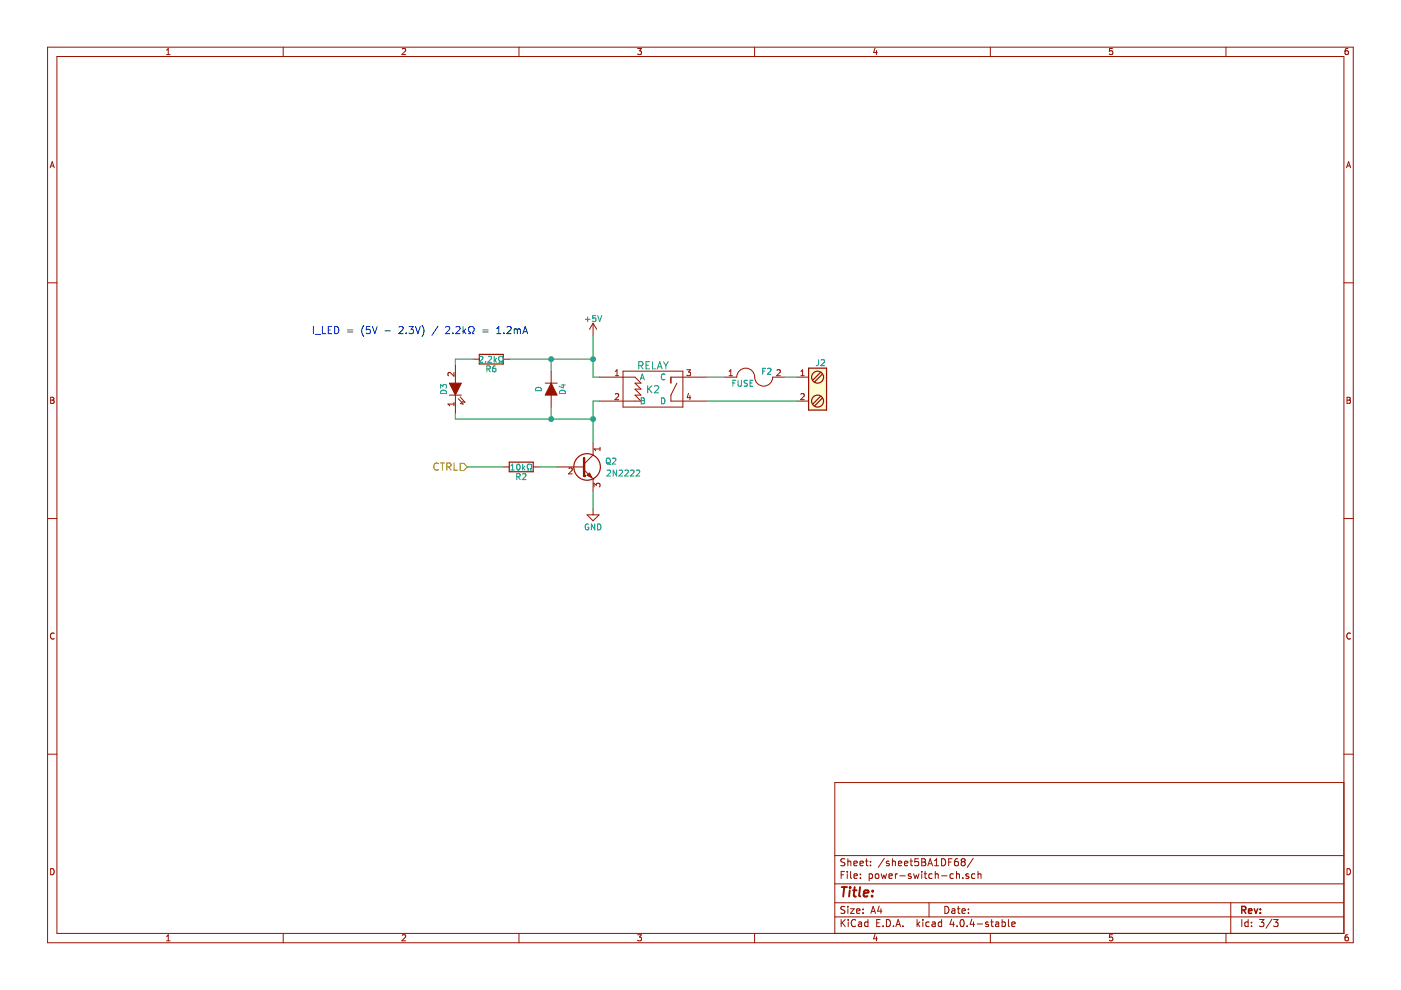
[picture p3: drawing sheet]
<svg xmlns="http://www.w3.org/2000/svg" width="297mm" height="210mm" viewBox="0 0 297 210" stroke-linecap="round" stroke-linejoin="round" font-family="sans-serif">
<circle cx="124.5" cy="99" r="2.82" fill="none" stroke="#981200" stroke-width=".25"/>
<path d="M123.8 99.6l1.9 1.9M125.7 96.5l-1.9 1.9M125.7 101.5h.1" fill="none" stroke="#981200" stroke-width=".21"/>
<path d="M123.8 97.1v3.8" fill="none" stroke="#981200" stroke-width=".51"/>
<circle cx="123.8" cy="100.9" r=".25" fill="#981200"/>
<g fill="#981200" stroke="#981200" stroke-width=".21">
<path d="M116.9 81.2l1.2 2.6h-2.5z"/>
<path d="M95.3 81.2h2.5l-1.2 2.6z"/>
<path d="M124.5 100.8l.5-.5 .5 1z" fill-rule="evenodd"/>
</g>
<g fill="none" stroke="#981200" stroke-width=".21">
<path d="M10.1 10h276.8v189.9h-276.8zM12.1 12h272.8v185.9h-272.8zM35.3 11.6h.8M35.3 10.6l.4-.3v1.3M60 10v2M85.3 10.4l.5-.1 .2 .3-.8 1h.8M110 10v2M135.2 10.3h.8l-.4 .5h.3l.1 .2-.1 .4-.2 .2-.5-.2M160 10v2M185.5 10.2l-.3 .9h.8M185.8 10.7v.9M210 10v2"/>
<path d="M235.9 10.3h-.6l-.1 .6 .6-.1 .1 .5-.2 .3-.5-.2M259.9 10v2M285.8 10.3h-.4l-.2 .3v.7l.2 .3 .4-.2 .1-.4-.1-.2h-.4l-.2 .2M10.6 35.6l.5-1.3 .4 1.3M10.8 35.2h.6M285.5 35.6l.4-1.3 .5 1.3M285.6 35.2h.6M10.1 60h2M284.9 60h2M96.2 79v.8l-.9-.8-.3 .2 .1 .5M96.6 77.4v3.8M100.4 76.2h1.2"/>
<path d="M106.7 76.2h1.3M116.9 78.7v2.5M125.7 68.5v2.6M125.7 68.5l-.7 1.3M125.7 68.5l.8 1.3M127 80h7.6l1.3 1.2h-1.3l1.3 1.3h-1.3l1.3 1.3h-1.3l1.3 1.2h-8.9M130.5 79.7h.7M130.5 78.7l.3-.3v1.3M132.1 78.7h12.7v7.6h-12.7zM145.6 78.4h.8l-.4 .5 .4 .1v.5l-.2 .2-.6-.2M149.9 80h-7.7v1.2M153.7 80h2.5a1.9 1.9 0 0 1 1.9-1.9 1.9 1.9 0 0 1 1.9 1.9 1.9 1.9 0 0 0 1.9 1.9 1.9 1.9 0 0 0 1.9-1.9h2.6"/>
<path d="M154.6 79.7h.7M154.6 78.7l.3-.3v1.3M164.7 78.5l.5-.1 .2 .3-.7 1h.7M168.9 80h2.5M169.8 79.7h.7M169.8 78.7l.4-.3v1.3M10.7 84.2h.5l.2 .3-.2 .3 .3 .3-.2 .4h-.6zM10.7 84.8h.5M95.3 83.8h2.5M96.2 85.3v.7M96.2 85.7h-1.2l.3 .3M96.6 83.8v3.8"/>
<path d="M97.2 84.5l1 1.2-.6-.2M97.6 84.2l1 1.1-.7-.1M106.7 99h1.3M113.1 99h1.2M115.6 81.2h2.5M116.9 83.8v2.5M118.1 99h5.7M120.6 99.3l.5-.1 .2 .4-.8 .9h.8M125.7 93.9v2.6M127.2 94.8v.8M127.2 95.2h-1.3l.4 .4M130.5 83.6l.4-.1 .3 .3-.8 .9h.8"/>
<path d="M143.5 81.2l-1.3 2.6v1.2h7.7M146 83.4l-.3 .9h.8M146.3 83.9v.8M168.9 85h2.5M169.8 83.6l.5-.1 .2 .3-.8 .9h.8M285.6 84.2h.4l.3 .3-.3 .3 .3 .3-.2 .4h-.5zM285.6 84.8h.4M10.1 109.9h2M124.5 109.2h2.5l-1.3 1.2zM125.7 101.5v2.6M125.7 107.9v1.3M125.9 103.2v-.7l.5 .4 .1-.4h.6l.1 .2-.1 .5"/>
<path d="M284.9 109.9h2M11.5 134.3a.58 .58 0 0 0-.8 .5 .58 .58 0 0 0 .8 .6M286.3 134.3a.58 .58 0 0 0-.8 .5 .58 .58 0 0 0 .8 .6M10.1 159.9h2M284.9 159.9h2M284.9 165.9h-107.9v32M10.7 184.2a.65 .65 0 0 1 .8 .6 .65 .65 0 0 1-.8 .7zM35.3 198.5l.4-.3v1.3M35.3 199.5h.8M60 197.9v2M85.3 198.3l.5-.1 .2 .3-.8 1h.8M110 197.9v2"/>
<path d="M135.2 198.2h.8l-.4 .5h.3l.1 .2-.1 .5-.2 .1-.5-.1M160 197.9v2M177 194.4h107.9M177 191.4h107.9M177 187.4h107.9M177 181.4h107.9M178.3 185.5h.6M178.3 195v1.5M178.5 195.6l.7 .9M179.1 184.8h-.8v1.5M179.1 192.2h-.6l-.2 .2v.4l.8 .3v.4l-.2 .2-.6-.1M179.1 182.1h-.6l-.2 .2v.3l.8 .4v.4l-.2 .2-.6-.1"/>
<path d="M179.2 195l-.9 .8M179.6 184.8v.1M179.6 185.3v1M179.8 182.1v1.5M179.8 192.2v.1M179.8 192.7v1M179.8 182.7l.2-.1h.3l.1 1M179.8 195v.1M179.8 195.5v1M180.3 192.7h.8l-.8 1h.8M180.3 184.8v1.3l.3 .2M181 183.1l.7-.2v-.3h-.4l-.3 .2 .1 .7h.6"/>
<path d="M181.1 185.8l.7-.2-.1-.3h-.4l-.2 .2v.7h.6M181.4 195.1a.71 .71 0 0 0-1 .5 .71 .71 0 0 0 .7 .9l.3-.2M181.6 193.2l.7-.2v-.2l-.5-.1-.2 .2 .1 .7h.6M182 195.5h.6l.1 1M182.3 183.1l.7-.2v-.3h-.4l-.3 .2 .1 .7h.6M182.4 186.1v.2M182.4 185.3v.2M182.7 195.8l-.7 .3 .2 .4 .5-.1M183 193.5v.2M183 192.8v.1M183.5 182.6h.6M183.7 182.1v1.3l.4 .2"/>
<path d="M184 195.5h-.4l-.3 .2 .1 .6 .2 .2 .4-.1M184 195v1.5M184.3 185.3h.4l.3 .2-.1 .7h-.6M184.3 185.3v1.5M184.6 182.6v.2M184.6 183.4v.2M184.6 193.7l.5-1.5 .5 1.5M184.8 193.2h.7M185.5 198.1l-.3 .9h.8M185.6 185.4l.2-.1 .5 .1v.6l-.1 .2-.4 .1-.2-.2zM185.8 198.6v.9M185.9 195.7h.5"/>
<path d="M186.4 192.1l-.3 1.1h.9M186.6 195h-.7v1.5h.7M186.8 192.7v1M186.8 185.3l.3 1 .3-.8 .3 .8 .3-1M187.2 196.3v.2M187.5 182l-1.3 1.9M187.9 195a.76 .76 0 0 1 .9 .7 .76 .76 0 0 1-.9 .8zM188.5 185.8l.7-.2-.1-.3h-.4l-.2 .2v.7h.6M188.5 182.6h-.4l-.2 .2 .1 .2 .5 .1v.4h-.6M189.2 182.7l.2-.1h.4v1M189.2 182.1v1.5M189.4 196.3v.2"/>
<path d="M189.8 185.3v1M189.9 196.5l.5-1.5 .5 1.5M190.1 196h.7M190.3 185.3l-.5 .2M190.5 183.1l.7-.2-.1-.3h-.4l-.2 .2 .1 .7h.5M190.8 185.7h1.1M191.4 196.3v.2M191.8 183.1l.7-.2-.1-.3h-.4l-.2 .2v.7h.6M192.9 182.6h.6M193.1 185.3h-.3l-.2 .2v.2l.5 .1v.4h-.5M193.1 182.1v1.3l.4 .2M193.7 185.3l.3 1 .3-.8 .3 .8 .2-1"/>
<path d="M194.4 195v1.5M194.6 195.9l.4 .6M194.7 182.1h-.7l-.1 .7 .7-.1 .2 .2-.1 .5-.2 .2-.6-.2M195 195.5l-.6 .5M195.4 182.1h.5l.3 .2-.3 .5 .3 .1 .1 .4-.3 .3h-.6zM195.4 184.8v.1M195.4 185.3v1M195.4 182.8h.5M195.7 195v.1M195.7 195.5v1M195.9 185.3h.6M196.1 184.8v1.3l.4 .2"/>
<path d="M196.7 183.6l.5-1.5 .5 1.5M196.8 183.1h.8M197 191.4v3M197 195.5h-.4l-.3 .2 .1 .6 .2 .2 .4-.1M197.6 185.3h-.4l-.3 .2 .1 .6 .2 .2 .4-.1M197.7 195.5h.5l.1 1M198.1 183.6h.9M198.1 182.5l.5-.4v1.5M198.3 195.8l-.7 .3 .2 .4 .5-.1M198.3 184.8v1.5M198.3 185.4l.2-.1h.4v1M199.6 195.5h-.4l-.3 .2 .1 .6 .2 .2 .4-.1"/>
<path d="M199.6 182.1a.76 .76 0 0 1 .9 .7 .76 .76 0 0 1-.9 .8zM199.6 195v1.5M199.6 185.7h1.2M200.3 192.2a.76 .76 0 0 1 .9 .7 .76 .76 0 0 1-.9 .8zM201.1 182.8h.5M201.8 194.9l-.4 1.1h1M201.8 192.8h.6l.1 .9M201.8 182.1h-.7v1.5M202.1 195.5v1M202.1 185.3h-.4l-.3 .2 .1 .6 .2 .2 .4-.1M202.5 193l-.8 .3 .3 .4 .5-.1M202.8 185.4l.2-.1h.4v1"/>
<path d="M202.8 184.8v1.5M202.9 196.3v.2M203 192.7h.5M203.1 182.1h-.5a1.11 1.11 0 0 0-.1 1.4l.4 .1 .2-.2 .1-.5-.3-.3-.4 .1-.1 .2M203.2 192.2v1.3l.3 .2M203.7 195.1l.2-.1a.8 .8 0 0 1 .5 .7 .8 .8 0 0 1-.5 .8l-.3-.6zM204 193.2l.7-.2-.1-.2-.4-.1-.2 .2v.7h.6M204.1 182.7l-.3-.3 .3-.3h.3l.2 .2-.2 .4M204.1 182.7l-.3 .3v.3l.3 .3h.3l.2-.3v-.3l-.2-.3M204.1 182.7h.3M204.1 186.1v.2M205 196.3v.2"/>
<path d="M205.3 193.5v.2M205.3 192.8v.1M205.4 185.3h-.4l-.2 .2v.2l.6 .1v.4h-.6M206 194.9l-.3 1.1h.9M206.3 182l-1.2 1.9M206.4 195.5v1M206.7 185.3h-.4l-.3 .2 .1 .6 .2 .2 .4-.1M207.2 195.9h1.1M207.4 185.4l.2-.1h.3l.1 1M207.4 184.8v1.5M209.5 195.5h-.3l-.2 .2v.2l.5 .1v.4h-.5M210 197.9v2"/>
<path d="M210 195.5h.6M210.3 195v1.3l.3 .2M211.1 195.5h.6l.1 1M211.8 195.8l-.8 .3 .3 .4 .5-.1M212.5 195.5h.4l.3 .2-.2 .7h-.5M212.5 195v1.5M213.8 195v1.3l.2 .2M214.5 196l.7-.2v-.3h-.5l-.2 .2 .1 .7h.6M235.9 198.2h-.6l-.1 .6 .6-.1 .1 .5-.2 .3-.5-.1M259.9 197.9v2M260.9 191.4v6.5M263.3 195v1.5"/>
<path d="M264.6 195.5h-.4l-.3 .2 .1 .6 .2 .2 .4-.1M264.6 195v1.5M265.3 196.3v.2M265.3 195.5v.2M267 195h1l-.5 .5 .4 .2v.6l-.2 .2-.7-.2M269.7 194.9l-1.3 1.9M270 195h1l-.5 .5 .4 .2v.6l-.2 .2-.7-.2M285.6 184.2a.65 .65 0 0 1 .7 .6 .65 .65 0 0 1-.7 .7zM285.8 198.2h-.4l-.2 .3v.7l.2 .3 .4-.1 .1-.5-.1-.2h-.4l-.2 .2"/>
</g>
<g fill="none" stroke="#009596" stroke-width=".21">
<path d="M101.7 75.6l.5-.1 .2 .4-.8 .9h.8M102.9 76.7v.1M103.2 78.2h.6l.1-.5-.7-.1v1.2M103.5 75.6l.5-.1 .2 .4-.8 .9h.8M103.5 78.2l.4 .6M104.8 75.5v1.3M104.9 76.3l.4 .5M105 77.6h-.3l-.2 .3-.1 .7 .3 .2 .4-.1-.1-.6h-.3l-.3 .2M105.3 76l-.5 .4M105.7 76.8h.3v-.2a.54 .54 0 0 1-.2-.8 .54 .54 0 0 1 .7-.2l.2 .6-.3 .4v.2h.3M124.1 67.7h1M124.6 67.2v1"/>
<path d="M126.3 66.9h-.6l-.1 .6h.7v.6l-.2 .1-.5-.1M126.7 66.9l.4 1.3 .5-1.3M135.4 77.5l.8-.1 .1-.2v-.4l-.3-.1h-.6v1.5M135.8 77.5l.5 .7M137 77.4h.5M137.7 76.7h-.7v1.5h.7M138.3 76.7v1.5h.8M139.4 78.2l.5-1.5 .5 1.5M139.5 77.8h.7M140.7 76.7l.5 .8M141 79.4a.56 .56 0 0 0-.8 .5 .56 .56 0 0 0 .8 .5M141.2 77.5v.7"/>
<path d="M141.7 76.7l-.5 .8M161.7 78.7h.4M162.3 78.1h-.6v1.3M162.8 78.2l.4-.1 .3 .3-.8 1h.8M173.5 76.3v1l-.4 .2M174.1 76.4l.5-.1 .2 .3-.8 .9h.8M93.4 82.3v-.8l.5 .4 .1-.3h.5l.2 .1-.2 .6M93.5 83a.69 .69 0 0 1 .7-.2 .69 .69 0 0 1 .5 .6h-1.3zM108.3 99.7h.7M108.3 98.8l.4-.4v1.3M109.6 98.5l.2-.1a.67 .67 0 0 1 .5 .6 .67 .67 0 0 1-.5 .7l-.3-.5zM110.8 98.4v1.3"/>
<path d="M110.9 99.2l.4 .5M111.3 98.8l-.5 .5M111.8 99.7h.3v-.3a.54 .54 0 0 1-.3-.7 .54 .54 0 0 1 .7-.3l.2 .7-.3 .3v.3h.3M113.6 82.4a.69 .69 0 0 1 .8-.2 .69 .69 0 0 1 .4 .6h-1.3zM118.7 83a.69 .69 0 0 1 .7-.2 .69 .69 0 0 1 .5 .6h-1.3zM119 81.6h.9M119.4 81.5v.7l-.9-.3M128.6 97.3l.2-.2 .4 .1 .2 .8a.42 .42 0 0 1-.2 .3 .42 .42 0 0 1-.5 0l-.2-.3zM128.7 99.8l.5-.1 .3 .3-.8 .9h.8M128.8 98.1l.4 .2M129.2 98.3l.2 .2M129.9 97.2l.4-.1 .3 .4-.8 .9h.8"/>
<path d="M130.7 99.7v1.2l-.7-1.2v1.2M131.3 99.8l.5-.1 .2 .3-.8 .9h.8M132.5 99.8l.5-.1 .2 .3-.8 .9h.8M133.7 99.8l.5-.1 .2 .3-.8 .9h.8M134.9 99.8l.5-.1 .2 .3-.7 .9h.7M135.8 80.5l.4-1.2 .4 1.2M135.9 80.2h.6M135.9 84.4h.5l.2 .2-.2 .3 .2 .2 .1 .3-.3 .2h-.5zM135.9 84.9h.5M137.3 81.8v1.5M137.5 82.4l.7 .9M138.2 81.8l-.9 .8"/>
<path d="M138.8 81.9l.6-.1 .3 .4-1 1.1h1M140.3 84.4a.64 .64 0 0 1 .7 .6 .64 .64 0 0 1-.7 .6zM155.4 81.2h.4M156 80.6h-.6v1.3M156.5 80.6v1l.2 .3h.3l.2-.3v-1M158.5 80.7h-.6l-.1 .4a.54 .54 0 0 1 .6 .7l-.2 .1-.4-.1M159 81.2h.5M159.6 80.6h-.6v1.3h.6M109.6 101.1l.6-.1v-.5l-.6-.1v1.3M109.9 101.1l.4 .6M110.8 100.5l.5-.1 .2 .4-.8 .9h.8M124.8 111.1a.59 .59 0 0 0-.7 .6 .59 .59 0 0 0 .7 .6v-.5h-.2"/>
<path d="M126.1 111.1v1.3l-.7-1.3v1.3M126.7 111.1a.64 .64 0 0 1 .7 .6 .64 .64 0 0 1-.7 .7z"/>
</g>
<g fill="none" stroke="#981200" stroke-width=".25">
<path d="M101.6 75.1h5.1v2.1h-5.1zM171.4 78.1h3.8v8.8h-3.8zM174 78.9l-1.7 1.7M174.4 79.3l-1.7 1.7M108 98h5.1v2h-5.1zM174 84l-1.7 1.7M174.4 84.4l-1.7 1.7"/>
<circle cx="173.3" cy="80" r="1.27"/>
<circle cx="173.3" cy="85" r="1.27"/>
</g>
<g fill="none" stroke="#009300" stroke-width=".21">
<path d="M100.4 76.2h-3.8v1.2M108 76.2h17.7M116.9 76.2v2.5M125.7 71.1v8.9h1.3M149.9 80h3.8M166.4 80h2.5M96.6 87.6v1.2h29.1M99.1 99h7.6M114.3 99h3.8M116.9 86.3v2.5M127 85h-1.3v8.9M149.9 85h19"/>
<path d="M125.7 104.1v3.8"/>
</g>
<g fill="#009300" stroke="#009300" stroke-width=".21">
<circle cx="125.7" cy="88.8" r=".51"/>
<circle cx="125.7" cy="76.2" r=".51"/>
<circle cx="116.9" cy="76.2" r=".51"/>
<circle cx="116.9" cy="88.8" r=".51"/>
</g>
<path d="M171.4 78.1h3.8v8.8h-3.8z" fill-rule="evenodd" fill="#fffecd" stroke="#fffecd" stroke-width=".25"/>
<path d="M92.9 98.3a.72 .72 0 0 0-1 .5 .72 .72 0 0 0 .7 .9l.3-.2M93.4 98.2h.8M93.8 98.2v1.5M94.7 99l.8-.1 .1-.2v-.4l-.3-.1h-.6v1.5M95.1 99l.5 .7M96.3 98.2v1.5h.7M97.6 98.2h.7l.8 .8-.8 .8h-.7z" fill="none" stroke="#969400" stroke-width=".21"/>
<g fill="none" stroke="#0327cd" stroke-width=".21">
<path d="M66.4 69.2v1.5M66.8 70.9h1.2M68.3 69.2v1.5h.8M69.6 70h.5M70.3 69.2h-.7v1.5h.7M71 69.2a.77 .77 0 0 1 .9 .8 .77 .77 0 0 1-.9 .7zM73.7 70h1.1M73.7 70.4h1.1M77.1 69a1.74 1.74 0 0 0 0 2.3M78.5 69.2h-.8l-.1 .8 .3-.2 .5 .1 .1 .6-.3 .2-.6-.1M79 69.2l.5 1.5 .5-1.5M81.6 70.2h1.2"/>
<path d="M84.6 69.4l.6-.2 .3 .5-1 1h1M86.1 70.6v.1M86.7 69.2h1l-.5 .6 .5 .3-.1 .5-.2 .1-.7-.1M88.1 69.2l.5 1.5 .5-1.5M89.5 69a1.74 1.74 0 0 1 0 2.3M92.9 69.2l-1.3 1.9M94.5 69.4l.6-.2 .3 .5-1 1h1M96 70.6v.1M96.7 69.4l.5-.2 .3 .5-.9 1h.9M98.2 69.2v1.5M98.3 70.2l.5 .5M98.8 69.7l-.6 .6"/>
<path d="M99.3 70.7h.4v-.2a.66 .66 0 0 1-.3-.9 .66 .66 0 0 1 .9-.3 .72 .72 0 0 1-.1 1.2v.2h.3M102.3 70h1.2M102.3 70.4h1.2M105.3 70.7h.9M105.3 69.7l.5-.5v1.5M106.8 70.6v.1M107.5 69.4l.6-.2 .3 .5-1 1h1M109 69.7v1M109 69.9l.1-.1a.36 .36 0 0 1 .6 .2M109.7 70a.35 .35 0 0 1 .3-.3 .35 .35 0 0 1 .3 .3v.7M109.7 70v.7M110.8 70.7l.6-1.5 .5 1.5"/>
<path d="M111 70.3h.7"/>
</g>
<path d="M263.3 193l.7-.1 .1-.2v-.4l-.2-.1h-.6v1.5M263.6 193l.5 .7M264.7 193.2l.7-.2v-.2l-.5-.1-.2 .2 .1 .7h.6M265.9 192.7l.4 1 .4-1M267.2 193.5v.2M267.2 192.8v.1" fill="none" stroke="#981200" stroke-width=".3"/>
<path d="M178.4 188.1h1.2M179 188.1l-.2 2M180.2 188.8l-.2 1.3M180.2 188.1v.2M180.2 188.1l.1 .1-.1 .1M180.9 188.8h.7M181.2 188.1l-.2 1.7 .1 .2 .4 .1M182.4 188.1l-.2 1.7 .2 .3M183.1 189.4l1-.2v-.4h-.8l-.2 1 .2 .3 .6-.1M184.9 189.9v.2M185 188.8v.2M185 188.8l-.1 .1 .1 .1" fill="none" stroke="#981200" stroke-width=".41"/>
</svg>
